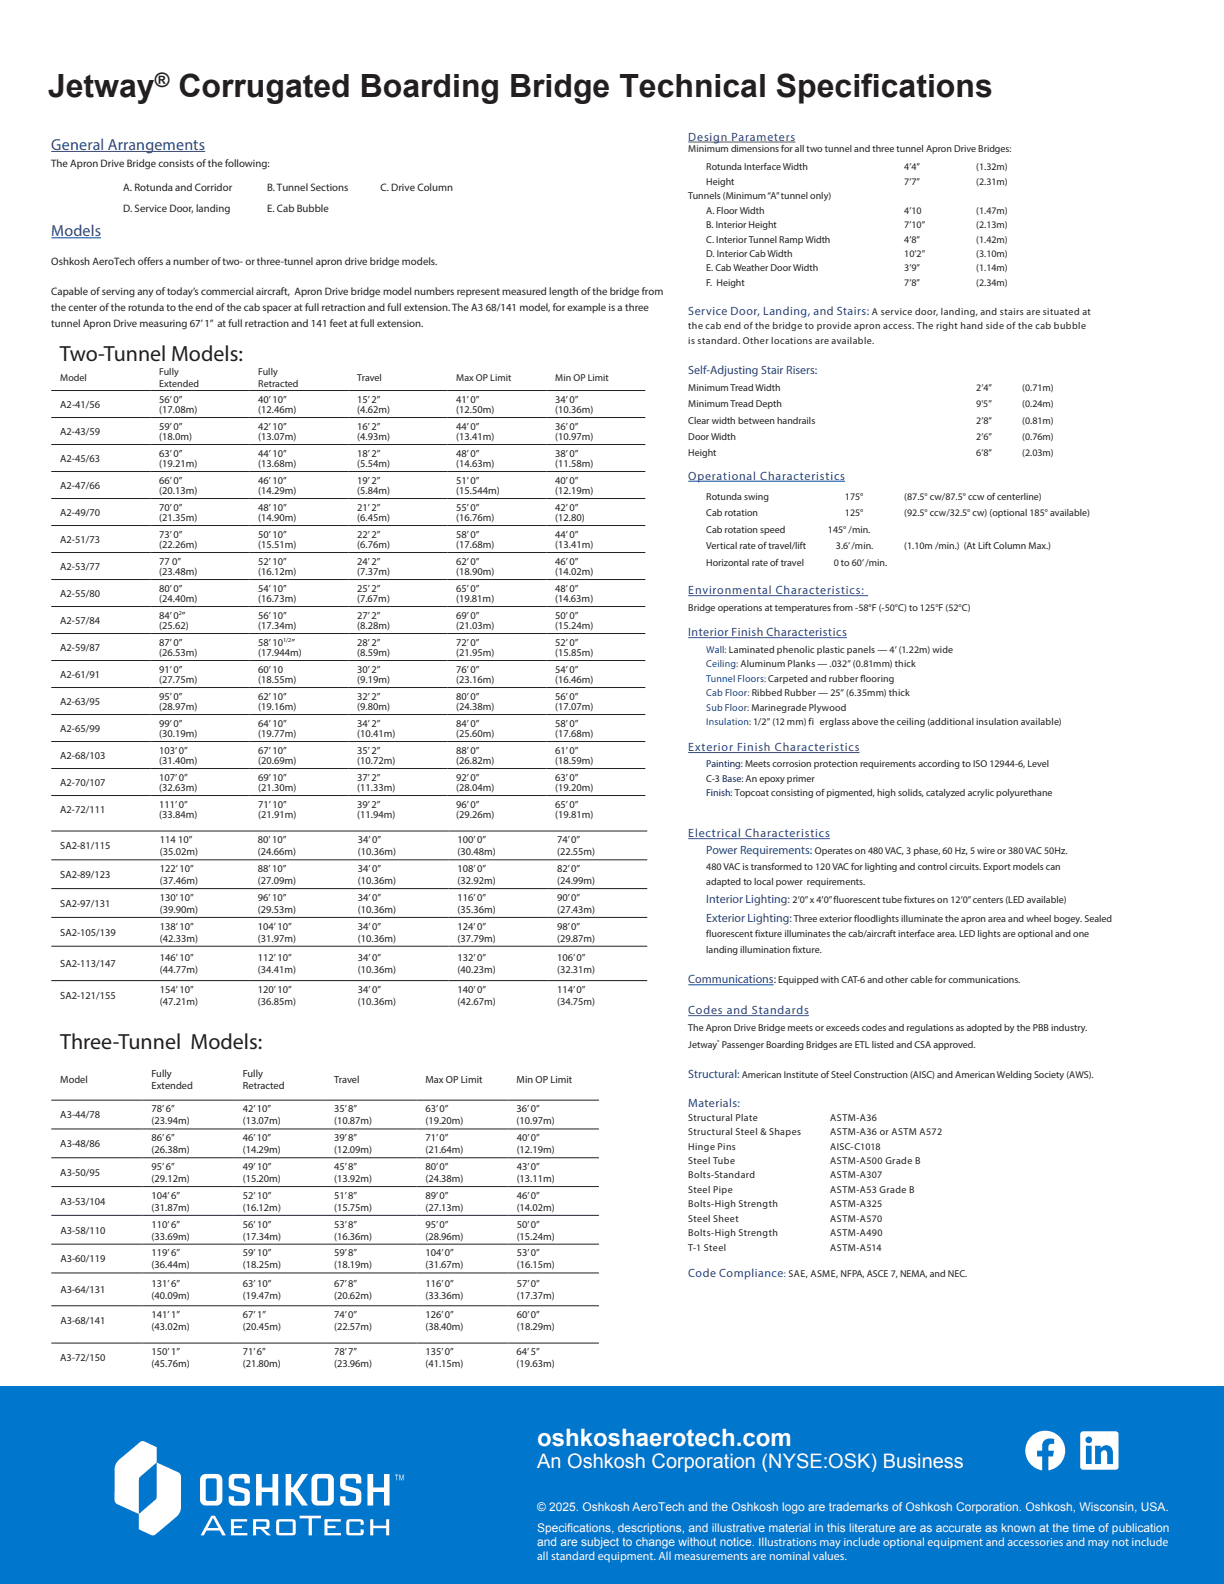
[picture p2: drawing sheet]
<svg xmlns="http://www.w3.org/2000/svg" width="216mm" height="279mm" viewBox="0 0 216 279" stroke-linecap="round" stroke-linejoin="round" font-family="sans-serif">
<defs><g id="words">
<g font-size="5.6" fill="#231f20">
<text x="8.5" y="17.2">Jetway</text>
<text x="31.5" y="17.2">Corrugated Boarding Bridge Technical Specifications</text>
</g>
<text font-size="4.2" fill="#fff" x="94.7" y="255">oshkoshaerotech.com</text>
<g font-size="3.9" fill="#231f20">
<text x="10.5" y="63.7">Two-Tunnel Models:</text>
<text x="10.6" y="185">Three-Tunnel Models:</text>
</g>
<text font-size="3.5" fill="#231f20" x="27.3" y="15.4">®</text>
<text font-size="3.5" fill="#fff" x="94.7" y="258.9">An Oshkosh Corporation (NYSE:OSK) Business</text>
<g font-size="2.8" fill="#253f8e">
<text x="9" y="26.4">General Arrangements</text>
<text x="9" y="41.7">Models</text>
</g>
<g font-size="2.1" fill="#253f8e">
<text x="121.4" y="24.8">Design Parameters</text>
<text x="121.4" y="55.5">Service Door, Landing, and Stairs:</text>
<text x="121.4" y="66">Self-Adjusting Stair Risers:</text>
<text x="121.4" y="84.7">Operational Characteristics</text>
<text x="121.4" y="104.9">Environmental Characteristics:</text>
<text x="121.4" y="112.3">Interior Finish Characteristics</text>
<text x="121.4" y="132.5">Exterior Finish Characteristics</text>
<text x="121.4" y="147.7">Electrical Characteristics</text>
<text x="124.6" y="150.6">Power Requirements:</text>
<text x="124.6" y="159.3">Interior Lighting:</text>
<text x="124.6" y="162.6">Exterior Lighting:</text>
<text x="121.4" y="173.4">Communications:</text>
<text x="121.4" y="178.8">Codes and Standards</text>
<text x="121.4" y="190.2">Structural:</text>
<text x="121.4" y="195.3">Materials:</text>
<text x="121.4" y="225.2">Code Compliance</text>
</g>
<g font-size="2.1" fill="#fff">
<text x="94.7" y="266.6">© 2025. Oshkosh AeroTech and the Oshkosh logo are trademarks of Oshkosh Corporation. Oshkosh, Wisconsin, USA.</text>
<text x="94.7" y="270.2">Specifications, descriptions, and illustrative material in this literature are as accurate as known at the time of publication</text>
<text x="94.7" y="272.7">and are subject to change without notice. Illustrations may include optional equipment and accessories and may not include</text>
<text x="94.7" y="275.1">all standard equipment. All measurements are nominal values.</text>
</g>
<g font-size="1.9" fill="#231f20">
<text x="9" y="29.5">The Apron Drive Bridge consists of the following:</text>
<text x="21.7" y="33.8">A. Rotunda and Corridor</text>
<text x="47.1" y="33.7">B. Tunnel Sections</text>
<text x="67.1" y="33.7">C. Drive Column</text>
<text x="21.7" y="37.4">D. Service Door, landing</text>
<text x="47.1" y="37.3">E. Cab Bubble</text>
<text x="9" y="46.7">Oshkosh AeroTech offers a number oftwo- or three-tunnel apron drive bridge models.</text>
<text x="9" y="52">Capable of serving any of today’s commercial aircraft, Apron Drive bridge model numbers represent measured length of the bridge from</text>
<text x="9" y="54.9">the center of the rotunda to the end of the cab spacer at full retraction and full extension. The A3 68/141 model, for example is a three</text>
<text x="9" y="57.7">tunnel Apron Drive measuring 67’1” at full retraction and 141 feet at full extension.</text>
</g>
<g font-size="1.8" fill="#231f20">
<text x="121.4" y="26.8">Minimum dimensions for all two tunnel and three tunnel Apron Drive Bridges:</text>
<text x="121.4" y="35.2">Tunnels (Minimum “A” tunnel only)</text>
<text x="124.6" y="30.1">Rotunda Interface Width</text>
<text x="124.6" y="32.6">Height</text>
<text x="159.5" y="30.1">4’4”</text>
<text x="159.5" y="32.6">7’7”</text>
<text x="172.2" y="30.1">(1.32m)</text>
<text x="172.2" y="32.6">(2.31m)</text>
<text x="124.6" y="37.7">A. Floor Width</text>
<text x="124.6" y="40.2">B. Interior Height</text>
<text x="159.5" y="37.7">4’10</text>
<text x="159.5" y="40.2">7’10”</text>
<text x="172.2" y="37.7">(1.47m)</text>
<text x="172.2" y="40.2">(2.13m)</text>
<text x="124.6" y="42.8">C. Interior Tunnel Ramp Width</text>
<text x="124.6" y="45.3">D. Interior Cab Width</text>
<text x="124.6" y="47.9">E. Cab Weather Door Width</text>
<text x="159.5" y="42.8">4’8”</text>
<text x="159.5" y="45.3">10’2”</text>
<text x="159.5" y="47.9">3’9”</text>
<text x="172.2" y="42.8">(1.42m)</text>
<text x="172.2" y="45.3">(3.10m)</text>
<text x="172.2" y="47.9">(1.14m)</text>
<text x="124.6" y="50.4">F. Height</text>
<text x="159.5" y="50.4">7’8”</text>
<text x="172.2" y="50.4">(2.34m)</text>
<text x="121.4" y="58.1">the cab end of the bridge to provide apron access. The right hand side of the cab bubble</text>
<text x="153.8" y="55.5">A service door, landing, and stairs are situated at</text>
<text x="121.4" y="60.6">is standard. Other locations are available.</text>
<text x="10.6" y="67.1">Model</text>
<text x="10.6" y="72">A2-41/56</text>
<text x="28.1" y="71.1">56’ 0”</text>
<text x="28.1" y="66.1">Fully</text>
<text x="28.1" y="68.2">Extended</text>
<text x="45.6" y="71.1">40’ 10”</text>
<text x="45.6" y="66.1">Fully</text>
<text x="45.6" y="68.2">Retracted</text>
<text x="63" y="71.1">15’ 2”</text>
<text x="63" y="67.1">Travel</text>
<text x="80.5" y="71.1">41’ 0”</text>
<text x="80.5" y="67.1">Max OP Limit</text>
<text x="97.9" y="71.1">34’ 0”</text>
<text x="97.9" y="67.1">Min OP Limit</text>
<text x="121.4" y="68.9">Minimum Tread Width</text>
<text x="121.4" y="71.8">Minimum Tread Depth</text>
<text x="172.2" y="68.9">2’4”</text>
<text x="180.3" y="68.9">(0.71m)</text>
<text x="180.3" y="71.8">(0.24m)</text>
<text x="10.6" y="76.7">A2-43/59</text>
<text x="28.1" y="75.8">59’ 0”</text>
<text x="28.1" y="77.6">(18.0m)</text>
<text x="28.1" y="72.8">(17.08m)</text>
<text x="45.6" y="75.8">42’ 10”</text>
<text x="45.6" y="77.6">(13.07m)</text>
<text x="45.6" y="72.8">(12.46m)</text>
<text x="63" y="75.8">16’ 2”</text>
<text x="63" y="77.6">(4.93m)</text>
<text x="63" y="72.8">(4.62m)</text>
<text x="80.5" y="75.8">44’ 0”</text>
<text x="80.5" y="77.6">(13.41m)</text>
<text x="80.5" y="72.8">(12.50m)</text>
<text x="97.9" y="75.8">36’ 0”</text>
<text x="97.9" y="77.6">(10.97m)</text>
<text x="97.9" y="72.8">(10.36m)</text>
<text x="121.4" y="74.7">Clear width between handrails</text>
<text x="121.4" y="77.6">Door Width</text>
<text x="172.2" y="74.7">2’8”</text>
<text x="172.2" y="77.6">2’6”</text>
<text x="180.3" y="74.7">(0.81m)</text>
<text x="180.3" y="77.6">(0.76m)</text>
<text x="10.6" y="81.5">A2-45/63</text>
<text x="28.1" y="80.6">63’ 0”</text>
<text x="28.1" y="82.4">(19.21m)</text>
<text x="45.6" y="80.6">44’ 10”</text>
<text x="45.6" y="82.4">(13.68m)</text>
<text x="63" y="80.6">18’ 2”</text>
<text x="63" y="82.4">(5.54m)</text>
<text x="80.5" y="80.6">48’ 0”</text>
<text x="80.5" y="82.4">(14.63m)</text>
<text x="97.9" y="80.6">38’ 0”</text>
<text x="97.9" y="82.4">(11.58m)</text>
<text x="121.4" y="80.5">Height</text>
<text x="172.2" y="80.5">6’8”</text>
<text x="180.3" y="80.5">(2.03m)</text>
<text x="10.6" y="86.2">A2-47/66</text>
<text x="28.1" y="85.4">66’ 0”</text>
<text x="28.1" y="87.1">(20.13m)</text>
<text x="45.6" y="85.4">46’ 10”</text>
<text x="45.6" y="87.1">(14.29m)</text>
<text x="63" y="85.4">19’ 2”</text>
<text x="63" y="87.1">(5.84m)</text>
<text x="80.5" y="85.4">51’ 0”</text>
<text x="80.5" y="87.1">(15.544m)</text>
<text x="97.9" y="85.4">40’ 0”</text>
<text x="97.9" y="87.1">(12.19m)</text>
<text x="124.6" y="88.2">Rotunda swing</text>
<text x="149" y="88.2">175°</text>
<text x="159.5" y="88.2">(87.5° cw/87.5° ccw of centerline)</text>
<text x="10.6" y="95.8">A2-51/73</text>
<text x="10.6" y="91">A2-49/70</text>
<text x="28.1" y="94.9">73’ 0”</text>
<text x="28.1" y="90.1">70’ 0”</text>
<text x="28.1" y="91.9">(21.35m)</text>
<text x="45.6" y="94.9">50’ 10”</text>
<text x="45.6" y="90.1">48’ 10”</text>
<text x="45.6" y="91.9">(14.90m)</text>
<text x="63" y="94.9">22’ 2”</text>
<text x="63" y="90.1">21’ 2”</text>
<text x="63" y="91.9">(6.45m)</text>
<text x="80.5" y="94.9">58’ 0”</text>
<text x="80.5" y="90.1">55’ 0”</text>
<text x="80.5" y="91.9">(16.76m)</text>
<text x="97.9" y="94.9">44’ 0”</text>
<text x="97.9" y="90.1">42’ 0”</text>
<text x="97.9" y="91.9">(12.80)</text>
<text x="124.6" y="91.1">Cab rotation</text>
<text x="124.6" y="94">Cab rotation speed</text>
<text x="146" y="94">145° /min.</text>
<text x="149" y="91.1">125°</text>
<text x="159.5" y="91.1">(92.5° ccw/32.5° cw) (optional 185° available)</text>
<text x="10.6" y="100.5">A2-53/77</text>
<text x="28.1" y="99.6">77 0”</text>
<text x="28.1" y="101.4">(23.48m)</text>
<text x="28.1" y="96.6">(22.26m)</text>
<text x="45.5" y="99.6">52’ 10”</text>
<text x="45.5" y="101.4">(16.12m)</text>
<text x="45.6" y="96.6">(15.51m)</text>
<text x="63" y="99.6">24’ 2”</text>
<text x="63" y="101.4">(7.37m)</text>
<text x="63" y="96.6">(6.76m)</text>
<text x="80.5" y="99.6">62’ 0”</text>
<text x="80.5" y="101.4">(18.90m)</text>
<text x="80.5" y="96.6">(17.68m)</text>
<text x="97.9" y="99.6">46’ 0”</text>
<text x="97.9" y="101.4">(14.02m)</text>
<text x="97.9" y="96.6">(13.41m)</text>
<text x="124.6" y="96.9">Vertical rate of travel/lift</text>
<text x="124.6" y="99.8">Horizontal rate of travel</text>
<text x="147.1" y="99.8">0 to 60’ /min.</text>
<text x="147.4" y="96.9">3.6’ /min.</text>
<text x="159.5" y="96.9">(1.10m /min.) (At Lift Column Max.)</text>
<text x="10.6" y="105.3">A2-55/80</text>
<text x="28.1" y="104.4">80’ 0”</text>
<text x="28.1" y="106.2">(24.40m)</text>
<text x="45.5" y="104.4">54’ 10”</text>
<text x="45.5" y="106.2">(16.73m)</text>
<text x="63" y="104.4">25’ 2”</text>
<text x="63" y="106.2">(7.67m)</text>
<text x="80.5" y="104.4">65’ 0”</text>
<text x="80.5" y="106.2">(19.81m)</text>
<text x="97.9" y="104.4">48’ 0”</text>
<text x="97.9" y="106.2">(14.63m)</text>
<text x="121.4" y="107.7">Bridge operations at temperatures from -58°F (-50°C) to 125°F (52°C)</text>
<text x="10.6" y="110">A2-57/84</text>
<text x="28.1" y="109.2">84’ 0 ”</text>
<text x="28.1" y="113.9">87’ 0”</text>
<text x="28.1" y="110.9">(25.62)</text>
<text x="45.6" y="113.9">58’ 10</text>
<text x="45.6" y="109.2">56’ 10”</text>
<text x="45.6" y="110.9">(17.34m)</text>
<text x="51.4" y="113.9">”</text>
<text x="63" y="109.2">27’ 2”</text>
<text x="63" y="110.9">(8.28m)</text>
<text x="63" y="113.9">28’ 2”</text>
<text x="80.5" y="109.2">69’ 0”</text>
<text x="80.5" y="110.9">(21.03m)</text>
<text x="80.5" y="113.9">72’ 0”</text>
<text x="97.9" y="109.2">50’ 0”</text>
<text x="97.9" y="110.9">(15.24m)</text>
<text x="97.9" y="113.9">52’ 0”</text>
<text x="10.6" y="114.8">A2-59/87</text>
<text x="10.6" y="119.6">A2-61/91</text>
<text x="28.1" y="115.7">(26.53m)</text>
<text x="28.1" y="118.7">91’ 0”</text>
<text x="45.6" y="118.7">60’ 10</text>
<text x="45.6" y="115.7">(17.944m)</text>
<text x="63" y="118.7">30’ 2”</text>
<text x="63" y="115.7">(8.59m)</text>
<text x="80.5" y="115.7">(21.95m)</text>
<text x="80.5" y="118.7">76’ 0”</text>
<text x="97.9" y="115.7">(15.85m)</text>
<text x="97.9" y="118.7">54’ 0”</text>
<text x="10.6" y="124.3">A2-63/95</text>
<text x="28.1" y="120.5">(27.75m)</text>
<text x="28.1" y="123.5">95’ 0”</text>
<text x="28.1" y="125.2">(28.97m)</text>
<text x="45.6" y="120.5">(18.55m)</text>
<text x="45.6" y="123.5">62’ 10”</text>
<text x="45.6" y="125.2">(19.16m)</text>
<text x="63" y="123.5">32’ 2”</text>
<text x="63" y="125.2">(9.80m)</text>
<text x="63" y="120.5">(9.19m)</text>
<text x="80.5" y="123.5">80’ 0”</text>
<text x="80.5" y="125.2">(24.38m)</text>
<text x="80.5" y="120.5">(23.16m)</text>
<text x="97.9" y="123.5">56’ 0”</text>
<text x="97.9" y="125.2">(17.07m)</text>
<text x="97.9" y="120.5">(16.46m)</text>
<text x="151.8" y="120.2">l</text>
<text x="10.6" y="129.1">A2-65/99</text>
<text x="28.1" y="128.2">99’ 0”</text>
<text x="28.1" y="130">(30.19m)</text>
<text x="45.6" y="128.2">64’ 10”</text>
<text x="45.6" y="130">(19.77m)</text>
<text x="63" y="128.2">34’ 2”</text>
<text x="63" y="130">(10.41m)</text>
<text x="80.5" y="128.2">84’ 0”</text>
<text x="80.5" y="130">(25.60m)</text>
<text x="97.9" y="128.2">58’ 0”</text>
<text x="97.9" y="130">(17.68m)</text>
<text x="10.6" y="133.9">A2-68/103</text>
<text x="28.1" y="137.7">107’ 0”</text>
<text x="28.1" y="133">103’ 0”</text>
<text x="28.1" y="134.7">(31.40m)</text>
<text x="45.6" y="137.7">69’ 10”</text>
<text x="45.6" y="133">67’ 10”</text>
<text x="45.6" y="134.7">(20.69m)</text>
<text x="63" y="137.7">37’ 2”</text>
<text x="63" y="133">35’ 2”</text>
<text x="63" y="134.7">(10.72m)</text>
<text x="80.5" y="137.7">92’ 0”</text>
<text x="80.5" y="133">88’ 0”</text>
<text x="80.5" y="134.7">(26.82m)</text>
<text x="97.9" y="137.7">63’ 0”</text>
<text x="97.9" y="133">61’ 0”</text>
<text x="97.9" y="134.7">(18.59m)</text>
<text x="124.5" y="137.9">C-3 Base: An epoxy primer</text>
<text x="10.6" y="143.4">A2-72/111</text>
<text x="10.6" y="138.6">A2-70/107</text>
<text x="28.1" y="142.5">111’ 0”</text>
<text x="28.1" y="139.5">(32.63m)</text>
<text x="45.6" y="142.5">71’ 10”</text>
<text x="45.6" y="139.5">(21.30m)</text>
<text x="63" y="142.5">39’ 2”</text>
<text x="63" y="139.5">(11.33m)</text>
<text x="80.5" y="142.5">96’ 0”</text>
<text x="80.5" y="139.5">(28.04m)</text>
<text x="97.9" y="142.5">65’ 0”</text>
<text x="97.9" y="139.5">(19.20m)</text>
<text x="10.6" y="149.8">SA2-81/115</text>
<text x="28.1" y="144.3">(33.84m)</text>
<text x="28.2" y="148.8">114 10”</text>
<text x="45.5" y="148.8">80’ 10”</text>
<text x="45.6" y="144.3">(21.91m)</text>
<text x="63" y="144.3">(11.94m)</text>
<text x="63.1" y="148.8">34’ 0”</text>
<text x="80.5" y="144.3">(29.26m)</text>
<text x="80.7" y="148.8">100’ 0”</text>
<text x="97.9" y="144.3">(19.81m)</text>
<text x="98.3" y="148.8">74’ 0”</text>
<text x="10.6" y="154.9">SA2-89/123</text>
<text x="28.2" y="150.9">(35.02m)</text>
<text x="28.2" y="153.8">122’ 10”</text>
<text x="28.2" y="155.9">(37.46m)</text>
<text x="45.5" y="150.9">(24.66m)</text>
<text x="45.5" y="153.8">88’ 10”</text>
<text x="45.5" y="155.9">(27.09m)</text>
<text x="63.1" y="150.9">(10.36m)</text>
<text x="63.1" y="153.8">34’ 0”</text>
<text x="63.1" y="155.9">(10.36m)</text>
<text x="80.7" y="150.9">(30.48m)</text>
<text x="80.7" y="153.8">108’ 0”</text>
<text x="80.7" y="155.9">(32.92m)</text>
<text x="98.3" y="150.9">(22.55m)</text>
<text x="98.3" y="153.8">82’ 0”</text>
<text x="98.3" y="155.9">(24.99m)</text>
<text x="124.6" y="153.5">480 VAC is transformed to 120 VAC for lighting and control circuits. Export models can</text>
<text x="143.8" y="150.6">Operates on 480 VAC, 3 phase, 60 Hz, 5 wire or 380 VAC 50Hz.</text>
<text x="10.6" y="160">SA2-97/131</text>
<text x="28.2" y="158.9">130’ 10”</text>
<text x="28.2" y="161">(39.90m)</text>
<text x="45.5" y="158.9">96’ 10”</text>
<text x="45.5" y="161">(29.53m)</text>
<text x="63.1" y="158.9">34’ 0”</text>
<text x="63.1" y="161">(10.36m)</text>
<text x="80.7" y="158.9">116’ 0”</text>
<text x="80.7" y="161">(35.36m)</text>
<text x="98.3" y="158.9">90’ 0”</text>
<text x="98.3" y="161">(27.43m)</text>
<text x="124.6" y="156.2">adapted to local power requirements.</text>
<text x="139.8" y="159.3">2’0” x 4’0”fluorescent tube fixtures on 12’0”centers (LED available)</text>
<text x="10.6" y="165">SA2-105/139</text>
<text x="28.2" y="164">138’ 10”</text>
<text x="28.2" y="166.1">(42.33m)</text>
<text x="45.5" y="164">104’ 10”</text>
<text x="45.5" y="166.1">(31.97m)</text>
<text x="63.1" y="164">34’ 0”</text>
<text x="63.1" y="166.1">(10.36m)</text>
<text x="80.7" y="164">124’ 0”</text>
<text x="80.7" y="166.1">(37.79m)</text>
<text x="98.3" y="164">98’ 0”</text>
<text x="98.3" y="166.1">(29.87m)</text>
<text x="124.6" y="165.3">fluorescent fixture illuminates the cab/aircraft interface area. LED lights are optional and one</text>
<text x="140" y="162.6">Three exterior floodlights illuminate the apron area and wheel bogey. Sealed</text>
<text x="10.6" y="170.6">SA2-113/147</text>
<text x="28.2" y="169.6">146’ 10”</text>
<text x="28.2" y="171.7">(44.77m)</text>
<text x="45.5" y="169.6">112’ 10”</text>
<text x="45.5" y="171.7">(34.41m)</text>
<text x="63.1" y="169.6">34’ 0”</text>
<text x="63.1" y="171.7">(10.36m)</text>
<text x="80.7" y="169.6">132’ 0”</text>
<text x="80.7" y="171.7">(40.23m)</text>
<text x="98.3" y="169.6">106’ 0”</text>
<text x="98.3" y="171.7">(32.31m)</text>
<text x="124.6" y="168.1">landing illumination fixture.</text>
<text x="137.3" y="173.4">Equipped with CAT-6 and other cable for communications.</text>
<text x="10.6" y="176.2">SA2-121/155</text>
<text x="28.2" y="175.2">154’ 10”</text>
<text x="28.2" y="177.3">(47.21m)</text>
<text x="45.5" y="175.2">120’ 10”</text>
<text x="45.5" y="177.3">(36.85m)</text>
<text x="63.1" y="175.2">34’ 0”</text>
<text x="63.1" y="177.3">(10.36m)</text>
<text x="80.7" y="175.2">140’ 0”</text>
<text x="80.7" y="177.3">(42.67m)</text>
<text x="98.3" y="175.2">114’ 0”</text>
<text x="98.3" y="177.3">(34.75m)</text>
<text x="121.4" y="181.9">The Apron Drive Bridge meets or exceeds codes and regulations as adopted by the PBB industry.</text>
<text x="121.4" y="184.8">Jetway Passenger Boarding Bridges are ETL listed and CSA approved.</text>
<text x="10.6" y="191.1">Model</text>
<text x="26.7" y="190">Fully</text>
<text x="42.8" y="190">Fully</text>
<text x="58.9" y="191.1">Travel</text>
<text x="75" y="191.1">Max OP Limit</text>
<text x="91.1" y="191.1">Min OP Limit</text>
<text x="130.9" y="190.2">American Institute of Steel Construction (AISC) and American Welding Society (AWS).</text>
<text x="10.6" y="197.3">A3-44/78</text>
<text x="26.7" y="192.1">Extended</text>
<text x="26.7" y="196.2">78’ 6”</text>
<text x="42.8" y="192.1">Retracted</text>
<text x="42.8" y="196.2">42’ 10”</text>
<text x="58.9" y="196.2">35’ 8”</text>
<text x="75" y="196.2">63’ 0”</text>
<text x="91.1" y="196.2">36’ 0”</text>
<text x="121.4" y="197.7">Structural Plate</text>
<text x="146.5" y="197.7">ASTM-A36</text>
<text x="10.6" y="202.4">A3-48/86</text>
<text x="26.7" y="198.3">(23.94m)</text>
<text x="26.7" y="201.3">86’ 6”</text>
<text x="26.7" y="203.4">(26.38m)</text>
<text x="42.8" y="198.3">(13.07m)</text>
<text x="42.8" y="201.3">46’ 10”</text>
<text x="42.8" y="203.4">(14.29m)</text>
<text x="58.9" y="198.3">(10.87m)</text>
<text x="58.9" y="201.3">39’ 8”</text>
<text x="58.9" y="203.4">(12.09m)</text>
<text x="75" y="198.3">(19.20m)</text>
<text x="75" y="201.3">71’ 0”</text>
<text x="75" y="203.4">(21.64m)</text>
<text x="91.1" y="198.3">(10.97m)</text>
<text x="91.1" y="201.3">40’ 0”</text>
<text x="91.1" y="203.4">(12.19m)</text>
<text x="121.4" y="200.2">Structural Steel &amp; Shapes</text>
<text x="121.4" y="202.8">Hinge Pins</text>
<text x="146.5" y="200.2">ASTM-A36 or ASTM A572</text>
<text x="146.5" y="202.8">AISC-C1018</text>
<text x="10.6" y="207.4">A3-50/95</text>
<text x="26.7" y="206.4">95’ 6”</text>
<text x="26.7" y="208.5">(29.12m)</text>
<text x="42.8" y="206.4">49’ 10”</text>
<text x="42.8" y="208.5">(15.20m)</text>
<text x="58.9" y="206.4">45’ 8”</text>
<text x="58.9" y="208.5">(13.92m)</text>
<text x="75" y="206.4">80’ 0”</text>
<text x="75" y="208.5">(24.38m)</text>
<text x="91.1" y="206.4">43’ 0”</text>
<text x="91.1" y="208.5">(13.11m)</text>
<text x="121.4" y="205.3">Steel Tube</text>
<text x="121.4" y="207.9">Bolts-Standard</text>
<text x="146.5" y="205.3">ASTM-A500 Grade B</text>
<text x="146.5" y="207.9">ASTM-A307</text>
<text x="10.6" y="212.5">A3-53/104</text>
<text x="26.7" y="211.5">104’ 6”</text>
<text x="26.7" y="213.6">(31.87m)</text>
<text x="42.8" y="211.5">52’ 10”</text>
<text x="42.8" y="213.6">(16.12m)</text>
<text x="58.9" y="211.5">51’ 8”</text>
<text x="58.9" y="213.6">(15.75m)</text>
<text x="75" y="211.5">89’ 0”</text>
<text x="75" y="213.6">(27.13m)</text>
<text x="91.1" y="211.5">46’ 0”</text>
<text x="91.1" y="213.6">(14.02m)</text>
<text x="121.4" y="210.4">Steel Pipe</text>
<text x="121.4" y="213">Bolts-High Strength</text>
<text x="121.4" y="215.5">Steel Sheet</text>
<text x="146.5" y="210.4">ASTM-A53 Grade B</text>
<text x="146.5" y="213">ASTM-A325</text>
<text x="146.5" y="215.5">ASTM-A570</text>
<text x="10.6" y="217.6">A3-58/110</text>
<text x="26.7" y="216.5">110’ 6”</text>
<text x="26.7" y="218.7">(33.69m)</text>
<text x="26.7" y="221.6">119’ 6”</text>
<text x="42.8" y="216.5">56’ 10”</text>
<text x="42.8" y="218.7">(17.34m)</text>
<text x="42.8" y="221.6">59’ 10”</text>
<text x="58.9" y="216.5">53’ 8”</text>
<text x="58.9" y="218.7">(16.36m)</text>
<text x="58.9" y="221.6">59’ 8”</text>
<text x="75" y="216.5">95’ 0”</text>
<text x="75" y="218.7">(28.96m)</text>
<text x="75" y="221.6">104’ 0”</text>
<text x="91.1" y="216.5">50’ 0”</text>
<text x="91.1" y="218.7">(15.24m)</text>
<text x="91.1" y="221.6">53’ 0”</text>
<text x="121.4" y="218">Bolts-High Strength</text>
<text x="121.4" y="220.6">T-1 Steel</text>
<text x="146.5" y="218">ASTM-A490</text>
<text x="146.5" y="220.6">ASTM-A514</text>
<text x="10.6" y="222.7">A3-60/119</text>
<text x="26.7" y="223.7">(36.44m)</text>
<text x="26.7" y="227.1">131’ 6”</text>
<text x="42.8" y="223.7">(18.25m)</text>
<text x="42.8" y="227.1">63’ 10”</text>
<text x="58.9" y="223.7">(18.19m)</text>
<text x="58.9" y="227.1">67’ 8”</text>
<text x="75" y="223.7">(31.67m)</text>
<text x="75" y="227.1">116’ 0”</text>
<text x="91.1" y="223.7">(16.15m)</text>
<text x="91.1" y="227.1">57’ 0”</text>
<text x="10.6" y="228.1">A3-64/131</text>
<text x="10.7" y="233.6">A3-68/141</text>
<text x="26.7" y="229.2">(40.09m)</text>
<text x="26.8" y="232.5">141’ 1”</text>
<text x="42.8" y="229.2">(19.47m)</text>
<text x="42.8" y="232.5">67’ 1”</text>
<text x="58.9" y="229.2">(20.62m)</text>
<text x="58.9" y="232.5">74’ 0”</text>
<text x="75" y="229.2">(33.36m)</text>
<text x="75" y="232.5">126’ 0”</text>
<text x="91.1" y="229.2">(17.37m)</text>
<text x="91.1" y="232.5">60’ 0”</text>
<text x="26.7" y="239">150’ 1”</text>
<text x="26.8" y="234.7">(43.02m)</text>
<text x="42.8" y="239">71’ 6”</text>
<text x="42.8" y="234.7">(20.45m)</text>
<text x="58.9" y="239">78’ 7”</text>
<text x="58.9" y="234.7">(22.57m)</text>
<text x="75" y="239">135’ 0”</text>
<text x="75" y="234.7">(38.40m)</text>
<text x="91.1" y="239">64’ 5”</text>
<text x="91.1" y="234.7">(18.29m)</text>
<text x="10.6" y="240.1">A3-72/150</text>
<text x="26.7" y="241.2">(45.76m)</text>
<text x="42.8" y="241.2">(21.80m)</text>
<text x="58.9" y="241.2">(23.96m)</text>
<text x="75" y="241.2">(41.15m)</text>
<text x="91.1" y="241.2">(19.63m)</text>
</g>
<g font-size="1.8" fill="#253f8e">
<text x="124.6" y="115.2">Wall: Laminated phenolic plastic panels — 4’ (1.22m) wide</text>
<text x="124.6" y="117.7">Ceiling: Aluminum Planks — .032” (0.81mm) thick</text>
<text x="124.6" y="120.2">Tunnel Floors: Carpeted and rubber fooring</text>
<text x="124.6" y="122.8">Cab Floor: Ribbed Rubber — 25” (6.35mm) thick</text>
<text x="124.6" y="125.3">Sub Floor: Marinegrade Plywood</text>
<text x="124.6" y="127.9">Insulation: 1/2” (12 mm) fi erglass above the ceiling (additional insulation available)</text>
<text x="138.3" y="225.2">: SAE, ASME, NFPA, ASCE 7, NEMA, and NEC.</text>
</g>
<g font-size="1.8" fill="#102067">
<text x="124.5" y="135.4">Painting: Meets corrosion protection requirements according to ISO 12944-6, Level</text>
<text x="124.5" y="140.5">Finish: Topcoat consisting of pigmented, high solids, catalyzed acrylic polyurethane</text>
</g>
<g font-size="1.1" fill="#231f20">
<text x="31.5" y="108.6">2</text>
<text x="49.9" y="113.3">1/2</text>
</g>
<text font-size="1" fill="#231f20" x="126.5" y="184.2">®</text>
</g></defs>
<path d="M9 26.7h27.2M121.4 25.1h18.9M9 42h8.8M121.4 84.9h27.6M121.4 105.1h31.7M121.4 112.5h28M121.4 132.7h30.2M121.4 147.9h25" fill="none" stroke="#253f8e" stroke-width=".18"/>
<g fill="none" stroke="#231f20" stroke-width=".18">
<path d="M9 68.9h104.8M9 73.6h104.8M9 78.4h104.8M9 83.2h104.8M9 87.9h104.8M9 92.7h104.8M9 97.5h104.8M9 102.2h104.8M9 107h104.8M9 111.7h104.8M9 116.5h104.8M9 121.3h104.8"/>
<path d="M9 126h104.8M9 130.8h104.8M9 135.6h104.8M9 140.3h104.8M9 146.6h105.2M9 151.7h105.2M9 156.7h105.2M9 161.8h105.2M9 166.9h105.2M9 173h105.2M9 194.1h96.6M9 199.1h96.6"/>
<path d="M9 204.2h96.6M9 209.3h96.6M9 214.4h96.6M9 219.5h96.6M9 224.5h96.6M9 230.3h96.6M9 236.9h96.6"/>
</g>
<path d="M0 244.6h215.9v34.8h-215.9z" fill="#0076cc"/>
<g fill="#fff">
<path d="M181.9 253.4a3.5 3.5 0 0 1 5.6 .9 3.5 3.5 0 0 1-2.6 5.1v-2.5h.8l.2-1h-1v-.7a.51 .51 0 0 1 .6-.5h.4v-.9a1.49 1.49 0 0 0-2.1 1.3v.8h-.9v1h.9v2.5a3.5 3.5 0 0 1-1.9-6z"/>
<path d="M40.6 260.2l.6-.2h2a.89 .89 0 0 1 .9 .9v.8h-1v-.8l-.3-.1h-1.2l-.3 .1v.9l.1 .2 1.9 .6a.92 .92 0 0 1 .8 .9v1.2a.91 .91 0 0 1-.9 .9h-2a.91 .91 0 0 1-.9-.9v-.8h1v.7l.3 .2h1.2l.3-.2a1.26 1.26 0 0 0-.1-1.2l-2-.5a.89 .89 0 0 1-.7-.9v-1.1z"/>
<path d="M45.2 260h1v2.4h1.9v-2.4h1v5.6h-1v-2.4h-1.9v2.4h-1z"/>
<path d="M50.4 260h1v2.4h.3l1.6-2.4h1l-1.9 2.8 1.9 2.8h-1.1l-1.5-2.4h-.3v2.4h-1z"/>
<path d="M60.3 260.2l.6-.2h1.9a.89 .89 0 0 1 .9 .9v.8h-.9v-.8l-.3-.1h-1.2l-.3 .1-.1 .9 .2 .2 1.9 .6a.92 .92 0 0 1 .7 .9v1.2a.91 .91 0 0 1-.8 .9h-2a.91 .91 0 0 1-.9-.9v-.8h.9l.1 .7 .3 .2h1.2l.2-.2a1.26 1.26 0 0 0 0-1.2l-2-.5a.89 .89 0 0 1-.7-.9v-1.1z"/>
<path d="M64.8 260h1v2.4h1.9v-2.4h1v5.6h-1v-2.4h-1.9v2.4h-1z"/>
<path d="M69.7 260.1h.6v.1h-.3v.9h-.1v-.9h-.2z"/>
<path d="M70.4 260.1h.2l.2 .9 .3-.9h.1v1h-.1v-.8l-.2 .8h-.1l-.3-.8v.8h-.1z"/>
<path d="M21 257.5l3.9-3.3 .6 .1 2.1 1v2.7l-3.1 2.8v6.3l-3.8-1.8-.4-.4-.1-6.1 .3-.6z"/>
<path d="M27.6 258l3.9 1.7 .4 .5v5.7l-.2 1-.5 .6-3.7 3.1-.5 .2-2.5-1v-2.7l3.1-2.9z"/>
<path d="M40.7 268h2.9v.4h-2.3v.7h1.4v.5h-1.4v.8h2.3v.4h-2.9z"/>
<path d="M52.8 267.3h3.8v.5h-1.6v3h-.6v-3h-1.6z"/>
<path d="M57.2 268h2.9v.4h-2.3v.7h1.4v.5h-1.4v.8h2.3v.4h-2.9z"/>
<path d="M61.2 268.1l.6-.1h1.7l.5 .1 .2 .8-.6 .1v-.6h-2v2h2v-.7l.6 .1-.2 .9-.5 .1h-1.7l-.6-.1-.1-.3v-1.8z"/>
<path d="M65.3 268h.5v1.1h2.3v-1.1h.6v2.8h-.6v-1.2h-2.3v1.2h-.5z"/>
<path d="M193.2 255h.9v.5a1.18 1.18 0 0 1 1.4-.5 1.18 1.18 0 0 1 .8 1.2v2h-1v-1.7a.57 .57 0 0 0-.6-.7 .57 .57 0 0 0-.5 .7v1.7h-1zM191.5 254a.59 .59 0 0 1 1.1 0 .59 .59 0 0 1-1.1 0zM191.5 255h1.1v3.2h-1.1zM190.8 252.5l-.3 .5 .1 6 .4 .2h6.1l.2-.5-.1-6-.4-.2z"/>
<path d="M36.4 260.8l-.1 .3v3.5l.3 .2 1.5-.1 .1-.3v-3.5l-.3-.1zM35.6 260.3l.7-.3h1.9a1.01 1.01 0 0 1 1 1v3.6a1.01 1.01 0 0 1-1 1h-1.9a1.01 1.01 0 0 1-1-1v-3.6z"/>
<path d="M56.1 260.8l-.2 .3 .1 3.5 .3 .2 1.4-.1 .2-.3-.1-3.5-.2-.1zM55.2 260.3l.8-.3h1.9a1.01 1.01 0 0 1 1 1v3.6a1.01 1.01 0 0 1-1 1h-1.9a1.01 1.01 0 0 1-1.1-1v-3.6z"/>
<path d="M37.3 267.3h.6l1.9 3.5h-.6l-.4-.8h-2.4l-.4 .8h-.6zM37.6 267.7l-1 1.8h1.9z"/>
<path d="M44.6 268h2.3l.5 .1 .1 .4v1l-.4 .2h-.5l1.2 1.1h-.7l-1.1-1.1h-.8v1.1h-.6zM45.2 268.4v.9h1.5l.3-.1v-.7l-.2-.1z"/>
<path d="M48.9 268.1l.5-.1h2.1l.5 .1 .2 .5v1.8l-.2 .3-.5 .1h-2.1l-.6-.1-.1-.3v-1.8zM49.2 268.4v2h2.4v-2z"/>
</g>
<path d="M121.4 173.7h15.1M121.4 179.1h21.3" fill="none" stroke="#253f8e" stroke-width=".18"/>
<use href="#words"/>
</svg>
